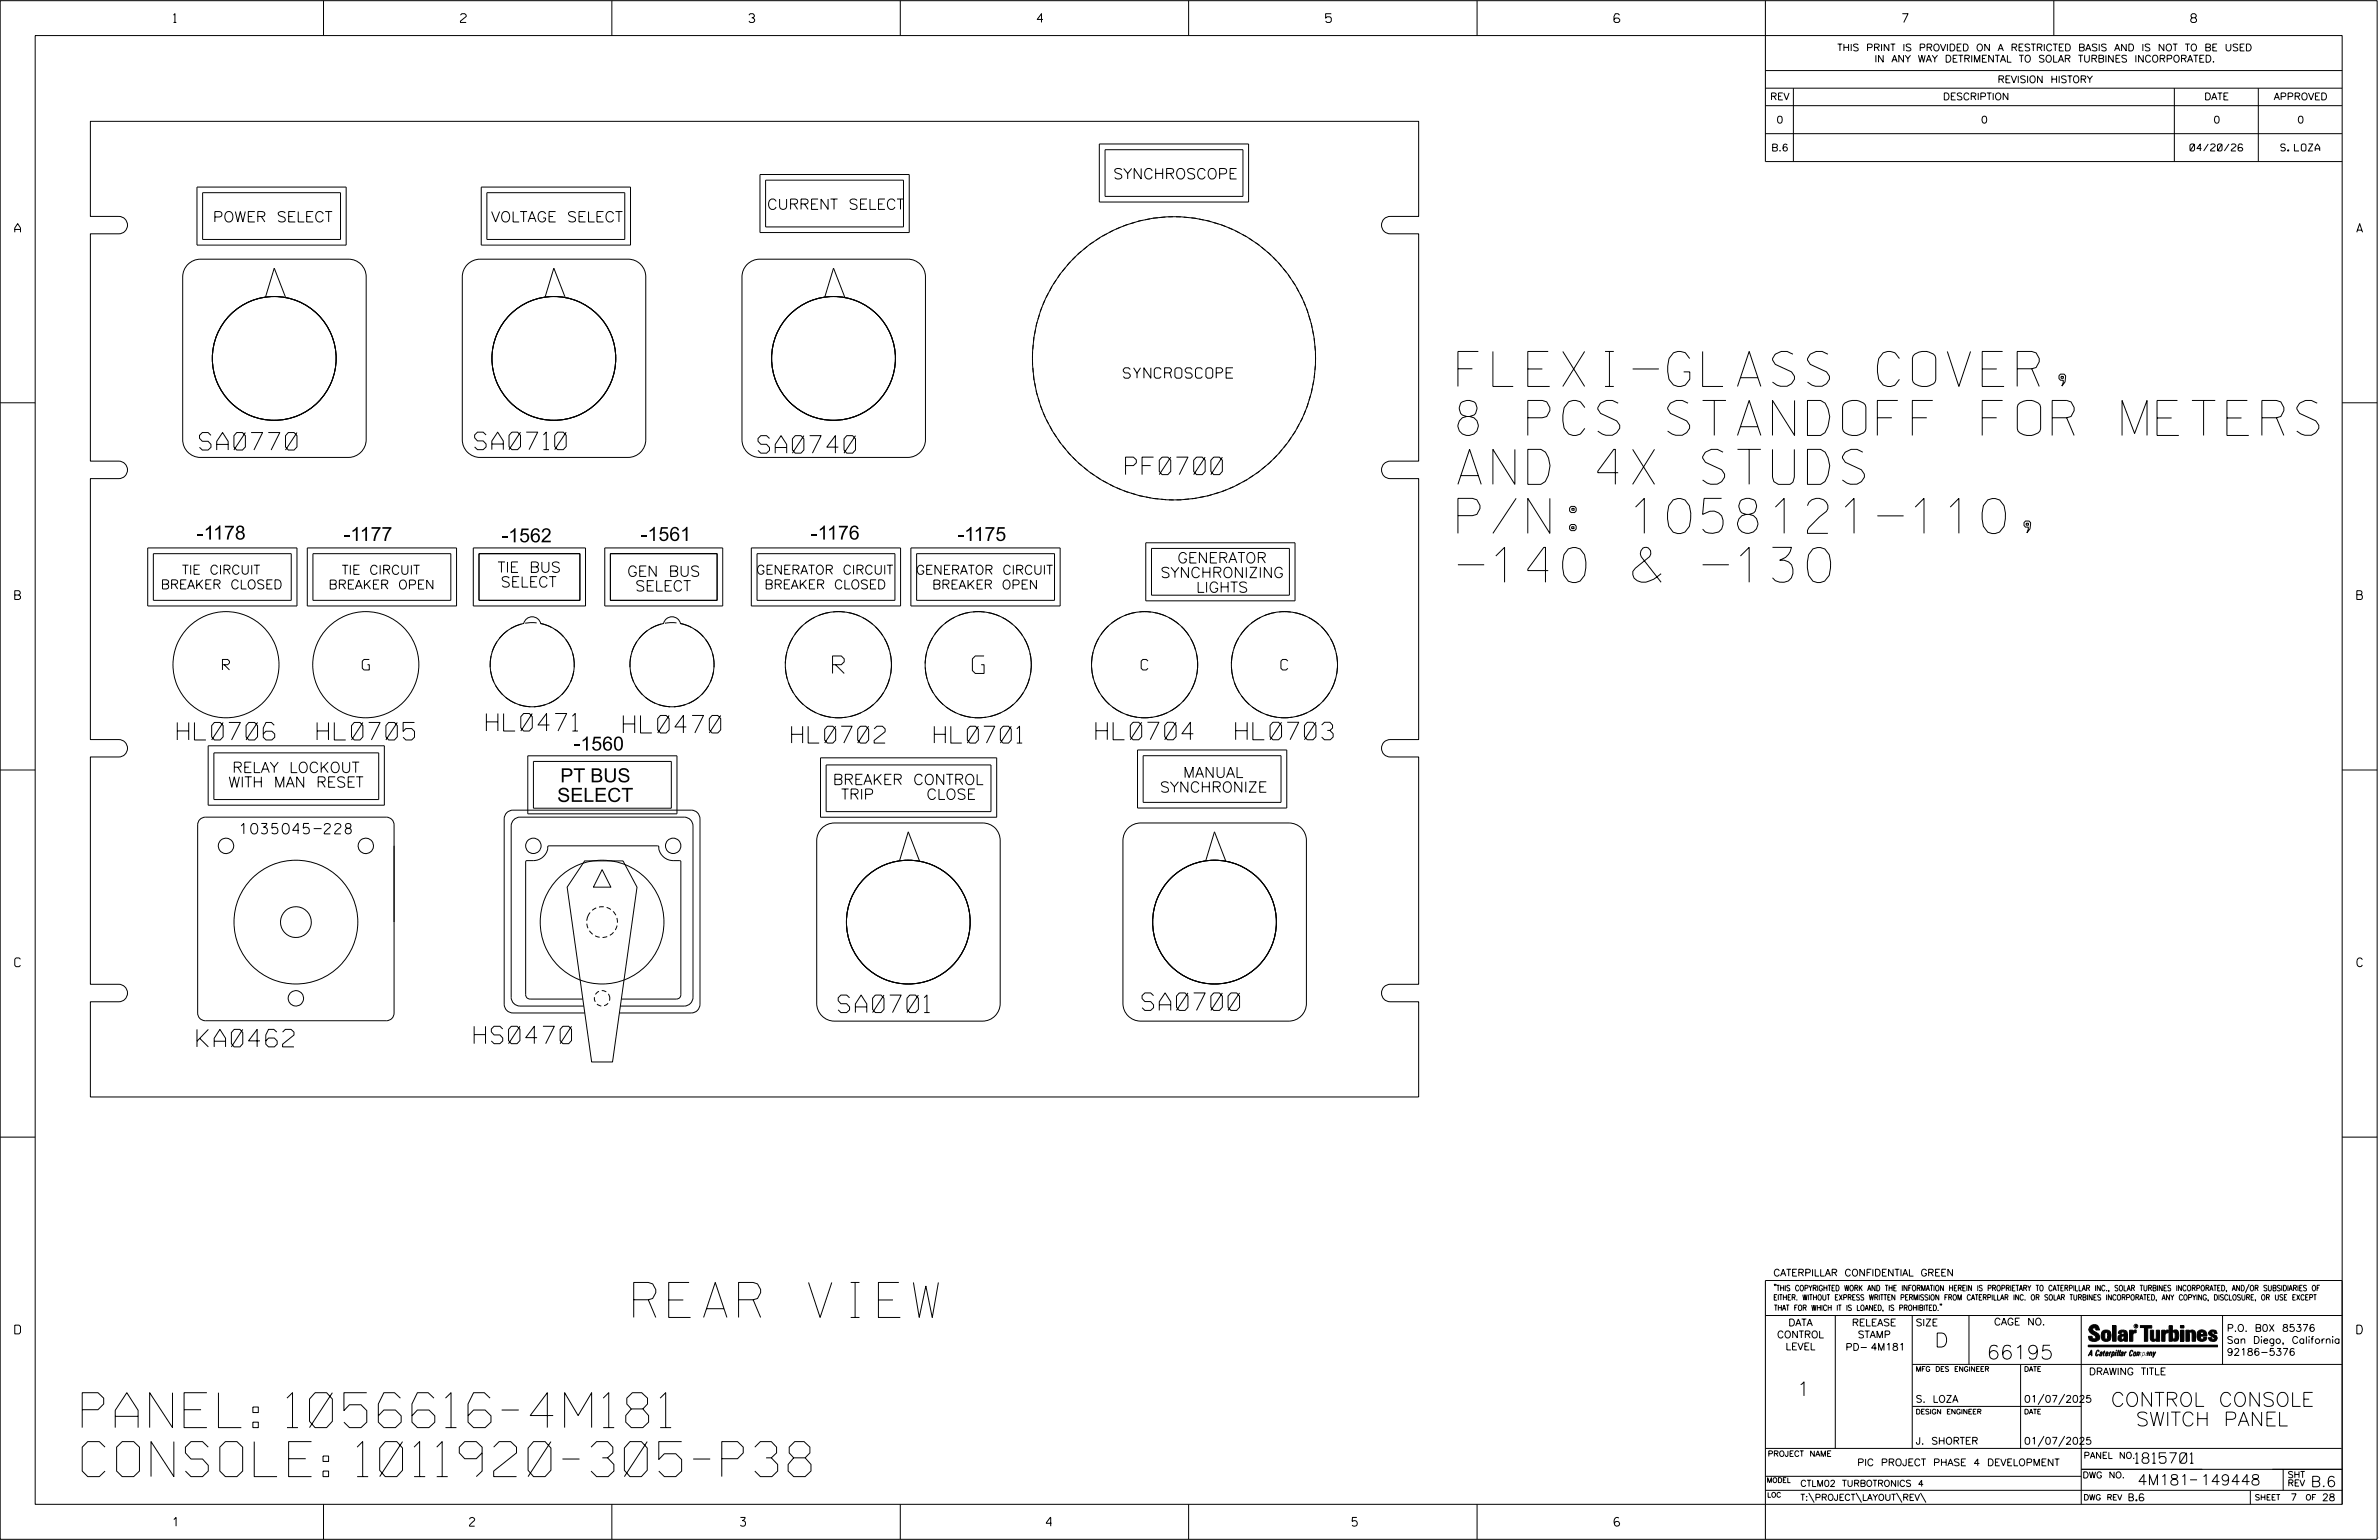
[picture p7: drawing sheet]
<svg xmlns="http://www.w3.org/2000/svg" width="864mm" height="559mm" viewBox="0 0 864 559" stroke-linecap="round" stroke-linejoin="round" font-family="sans-serif">
<defs><g id="words">
<g font-size="12.7">
<text x="529.2" y="140.2">FLEXI-GLASS COVER,</text>
<text x="529.2" y="158">8 PCS STANDOFF FOR METERS</text>
<text x="529.2" y="175.8">AND 4X STUDS</text>
<text x="529.2" y="193.5">P/N: 1058121-110,</text>
<text x="529.2" y="211.3">-140 &amp; -130</text>
<text x="230" y="478">REAR VIEW</text>
<text x="29.8" y="518">PANEL: 1056616-4M181</text>
<text x="29.8" y="535.8">CONSOLE: 1011920-305-P38</text>
</g>
<g font-size="6.3">
<text x="72.4" y="163.3">SA0770</text>
<text x="172.3" y="163.2">SA0710</text>
<text x="275.2" y="164.4">SA0740</text>
<text x="408.6" y="172.2">PF0700</text>
<text x="302.2" y="244.4">R</text>
<text x="353" y="244.4">G</text>
<text x="64.4" y="268.5">HL0706</text>
<text x="115.1" y="268.5">HL0705</text>
<text x="176.6" y="265.2">HL0471</text>
<text x="226.3" y="266">HL0470</text>
<text x="397.8" y="268.4">HL0704</text>
<text x="448.6" y="268.4">HL0703</text>
<text x="304.3" y="367.4">SA0701</text>
<text x="414.6" y="366.6">SA0700</text>
<text x="71.5" y="379.9">KA0462</text>
<text x="172.1" y="378.7">HS0470</text>
</g>
<g font-size="6.1">
<text x="287.4" y="269.6">HL0702</text>
<text x="339.2" y="269.6">HL0701</text>
</g>
<g font-size="5.1">
<text x="71.6" y="195.8">-1178</text>
<text x="124.8" y="196.3">-1177</text>
<text x="182.2" y="196.8">-1562</text>
<text x="232.7" y="196.3">-1561</text>
<text x="294.5" y="195.8">-1176</text>
<text x="347.7" y="196.3">-1175</text>
<text x="208.4" y="272.3">-1560</text>
<text x="203.4" y="283.9">PT BUS</text>
<text x="202.3" y="291">SELECT</text>
<text x="702.3" y="488.8">D</text>
<text x="721.2" y="493.2">66195</text>
<text x="652.2" y="506.5">1</text>
<text x="766.3" y="510.3">CONTROL CONSOLE</text>
<text x="775.3" y="517.4">SWITCH PANEL</text>
</g>
<g font-size="3.8">
<text x="404.1" y="64.9">SYNCHROSCOPE</text>
<text x="278.5" y="76">CURRENT SELECT</text>
<text x="77.3" y="80.6">POWER SELECT</text>
<text x="178.3" y="80.6">VOLTAGE SELECT</text>
<text x="407.8" y="137.2">SYNCROSCOPE</text>
<text x="180.6" y="207.7">TIE BUS</text>
<text x="227.7" y="209.2">GEN BUS</text>
<text x="421.3" y="209.6">SYNCHRONIZING</text>
<text x="427.4" y="204.3">GENERATOR</text>
<text x="181.8" y="213">SELECT</text>
<text x="230.6" y="214.5">SELECT</text>
<text x="434.2" y="215">LIGHTS</text>
<text x="80.8" y="243.1">R</text>
<text x="131.5" y="243.1">G</text>
<text x="414.3" y="243.1">C</text>
<text x="465" y="243.1">C</text>
<text x="84.3" y="280.4">RELAY LOCKOUT</text>
<text x="82.9" y="285.7">WITH MAN RESET</text>
<text x="302.3" y="284.7">BREAKER CONTROL</text>
<text x="421.1" y="287.5">SYNCHRONIZE</text>
<text x="429.5" y="282.2">MANUAL</text>
<text x="305.3" y="290.1">TRIP</text>
<text x="330.9" y="290.1">CLOSE</text>
<text x="87.2" y="302.6">1035045-228</text>
<text x="775.1" y="531">1815701</text>
<text x="775.9" y="538.9">4M181</text>
<text x="798.8" y="538.9">149448</text>
<text x="838.8" y="539.5">B.6</text>
</g>
<g font-size="3.3">
<text x="66.1" y="208.4">TIE CIRCUIT</text>
<text x="124" y="208.4">TIE CIRCUIT</text>
<text x="274.5" y="208.4">GENERATOR CIRCUIT</text>
<text x="332.5" y="208.4">GENERATOR CIRCUIT</text>
<text x="58.4" y="213.7">BREAKER CLOSED</text>
<text x="119.2" y="213.8">BREAKER OPEN</text>
<text x="277.5" y="213.7">BREAKER CLOSED</text>
<text x="338.4" y="213.8">BREAKER OPEN</text>
</g>
<g font-size="3.2">
<text x="63" y="8.2">1</text>
<text x="167.2" y="8.2">2</text>
<text x="271.8" y="8.2">3</text>
<text x="376.5" y="8.2">4</text>
<text x="481.2" y="8.2">5</text>
<text x="690.6" y="8.2">7</text>
<text x="795.3" y="8.2">8</text>
<text x="5.4" y="84.3">A</text>
<text x="855.5" y="84.3">A</text>
<text x="5.4" y="217.5">B</text>
<text x="855.6" y="217.5">B</text>
<text x="5.4" y="350.8">C</text>
<text x="855.6" y="350.8">C</text>
<text x="5.4" y="484">D</text>
<text x="855.6" y="484">D</text>
<text x="62.8" y="553.8">1</text>
<text x="170.4" y="553.8">2</text>
<text x="268.8" y="553.8">3</text>
<text x="379.8" y="553.8">4</text>
<text x="490.8" y="553.8">5</text>
<text x="585.9" y="553.8">6</text>
</g>
<g font-size="2.5">
<text x="666.9" y="18.5">THIS PRINT IS PROVIDED ON A RESTRICTED BASIS AND IS NOT TO BE USED</text>
<text x="680.5" y="22.6">IN ANY WAY DETRIMENTAL TO SOLAR TURBINES INCORPORATED.</text>
<text x="725.1" y="30">REVISION HISTORY</text>
<text x="642.6" y="36.3">REV</text>
<text x="705.3" y="36.3">DESCRIPTION</text>
<text x="800.2" y="36.3">DATE</text>
<text x="825.4" y="36.3">APPROVED</text>
<text x="644.9" y="44.7">0</text>
<text x="719.1" y="44.7">0</text>
<text x="803.5" y="44.7">0</text>
<text x="834" y="44.7">0</text>
<text x="643" y="54.8">B.6</text>
<text x="795" y="54.8">04/20/26</text>
<text x="827.9" y="54.8">S. LOZA</text>
<text x="643.8" y="463">CATERPILLAR CONFIDENTIAL GREEN</text>
<text x="645.1" y="485.5">CONTROL</text>
<text x="649.2" y="481.1">DATA</text>
<text x="672.3" y="481.1">RELEASE</text>
<text x="674.4" y="485.5">STAMP</text>
<text x="695.4" y="481.1">SIZE</text>
<text x="723.8" y="480.8">CAGE NO.</text>
<text x="808.4" y="483.1">P.O. B0X 85376</text>
<text x="648.2" y="489.8">LEVEL</text>
<text x="669.9" y="490">PD- 4M181</text>
<text x="808.4" y="487.5">San Diego, California</text>
<text x="808.4" y="491.8">92186-5376</text>
<text x="758.3" y="498.9">DRAWING TITLE</text>
<text x="695.4" y="508.9">S. LOZA</text>
<text x="734.8" y="508.9">01/07/2025</text>
<text x="695.4" y="524.1">J. SHORTER</text>
<text x="734.8" y="524.1">01/07/2025</text>
<text x="674.2" y="531.9">PIC PROJECT PHASE 4 DEVELOPMENT</text>
<text x="772.8" y="544.6">B.6</text>
<text x="831.4" y="544.6">7</text>
<text x="842.9" y="544.6">28</text>
</g>
<g font-size="2.3">
<text x="756.4" y="529.2">PANEL NO.</text>
<text x="653.5" y="539.4">CTLM02 TURBOTRONICS 4</text>
<text x="756" y="536.3">DWG NO.</text>
<text x="830.4" y="539.3">REV</text>
<text x="830.4" y="536.2">SHT</text>
<text x="653.5" y="544.5">T:\PROJECT\LAYOUT\REV\</text>
</g>
<g font-size="2">
<text x="643.8" y="468.4">&quot;THIS COPYRIGHTED WORK AND THE INFORMATION HEREIN IS PROPRIETARY TO CATERPILLAR INC., SOLAR TURBINES INCORPORATED, AND/OR SUBSIDIARIES OF</text>
<text x="643.8" y="471.8">EITHER. WITHOUT EXPRESS WRITTEN PERMISSION FROM CATERPILLAR INC. OR SOLAR TURBINES INCORPORATED, ANY COPYING, DISCLOSURE, OR USE EXCEPT</text>
<text x="644" y="475.6">THAT FOR WHICH IT IS LOANED, IS PROHIBITED.&quot;</text>
<text x="641.7" y="528.5">PROJECT NAME</text>
<text x="756.3" y="544.3">DWG REV</text>
<text x="818.5" y="544.3">SHEET</text>
<text x="836.9" y="544.3">OF</text>
</g>
<g font-size="1.8">
<text x="695.4" y="497.6">MFG DES ENGINEER</text>
<text x="734.8" y="497.6">DATE</text>
<text x="695.4" y="513.1">DESIGN ENGINEER</text>
<text x="734.8" y="513.1">DATE</text>
<text x="641.3" y="538">MODEL</text>
<text x="641.5" y="543.3">LOC</text>
</g>
<text font-size=".9" x="775.1" y="481.7">R</text>
</g></defs>
<g fill="none" stroke="#000" stroke-width=".36">
<path d="M.1 .2h862.8v558.4h-862.8zM12.8 12.9h837.4v533h-837.4zM117.4 .2v12.7M222.1 .2v12.7M326.8 .2v12.7M431.5 .2v12.7M536.2 .2v12.7M587.9 5.5l-.5-.5h-1l-.5 1v1.7l.5 .4h1l.6-.4v-.6l-.6-.5h-1l-.5 .5M640.9 .2v58.4h209.3M745.6 .2v12.7M640.9 25.6h209.3M640.9 32h209.3"/>
<path d="M640.9 38.3h209.3M651 32v26.6M789.3 32v26.6M819.8 32v26.6M32.8 44h482.2v34.5h-10.3a3.2 3.2 0 0 0-3.2 3.2 3.2 3.2 0 0 0 3.2 3.1h10.3v82.5h-10.3a3.2 3.2 0 0 0-3.2 3.2 3.2 3.2 0 0 0 3.2 3.2h10.3v94.7h-10.3a3.2 3.2 0 0 0-3.2 3.1 3.2 3.2 0 0 0 3.2 3.2h10.3v82.5h-10.3a3.2 3.2 0 0 0-3.2 3.1 3.2 3.2 0 0 0 3.2 3.2h10.3v34.5h-482.2v-34.5h10.3a3.2 3.2 0 0 0 3.2-3.2 3.2 3.2 0 0 0-3.2-3.1h-10.3v-82.5h10.3a3.2 3.2 0 0 0 3.2-3.2 3.2 3.2 0 0 0-3.2-3.1h-10.3v-94.7h10.3a3.2 3.2 0 0 0 3.2-3.2 3.2 3.2 0 0 0-3.2-3.2h-10.3v-82.5h10.3a3.2 3.2 0 0 0 3.2-3.1 3.2 3.2 0 0 0-3.2-3.2h-10.3zM399.1 52.2h54.1v21.1h-54.1zM401.1 54.3h50.1v17h-50.1zM640.9 48.5h209.3M71.5 67.9h54.2v21h-54.2zM73.6 69.9h50v17h-50zM174.7 67.9h54.2v21h-54.2zM176.7 69.9h50.1v17h-50.1z"/>
<path d="M275.9 63.3h54.2v21.1h-54.2zM277.9 65.4h50.1v16.9h-50.1zM68.2 96l2.4-1.6 2.1-.3h53.9a6.4 6.4 0 0 1 6.3 6.3v59.2a6.5 6.5 0 0 1-6.4 6.4h-53.8a6.4 6.4 0 0 1-6.4-6.4v-59.1l.7-2.8zM169.7 96l2.4-1.6 2.1-.3h53.9a6.4 6.4 0 0 1 6.3 6.3v59.2a6.4 6.4 0 0 1-6.4 6.4h-53.8a6.4 6.4 0 0 1-6.4-6.4v-59.1l.6-2.8zM271.2 96l2.4-1.6 2.1-.3h53.9a6.4 6.4 0 0 1 6.4 6.3v59.2a6.5 6.5 0 0 1-6.5 6.4h-53.8a6.4 6.4 0 0 1-6.4-6.4v-59.1l.7-2.8zM96.4 107.8l3.2-10.5 4.1 10.7M197.9 107.8l3.1-10.5 4.2 10.7M299.4 107.8l3.2-10.5 4.1 10.7M.1 146.2h12.7M850.2 146.2h12.7M53.6 198.8h54.2v21.1h-54.2zM111.5 198.8h54.2v21.1h-54.2z"/>
<path d="M171.8 198.8h40.7v21.1h-40.7zM219.5 198.8h42.9v21.1h-42.9zM272.7 198.8h54.2v21.1h-54.2zM330.7 198.8h54.1v21.1h-54.1zM415.9 197h54.2v21h-54.2zM418 199h50.1v17h-50.1zM55.7 200.9h50v16.9h-50zM113.6 200.9h50.1v16.9h-50.1zM173.9 200.9h36.6v16.9h-36.6zM221.6 200.9h38.7v16.9h-38.7zM274.8 200.9h50.1v16.9h-50.1zM332.7 200.9h50.1v16.9h-50.1z"/>
<path d="M182.2 230.6a15.3 15.3 0 0 1 7.9-4.4 3.2 3.2 0 0 1 3.1-2.4 3.2 3.2 0 0 1 3.1 2.4 15.3 15.3 0 0 1 11 20.8 15.3 15.3 0 0 1-22.5 7 15.3 15.3 0 0 1-2.6-23.4zM233 230.6a15.3 15.3 0 0 1 7.9-4.4 3.2 3.2 0 0 1 3-2.4 3.2 3.2 0 0 1 3.1 2.4 15.3 15.3 0 0 1 11.1 20.8 15.3 15.3 0 0 1-22.5 7 15.3 15.3 0 0 1-2.6-23.4zM.1 279.4h12.7M75.6 270.6h63.9v21.6h-63.9zM77.6 273.2h59.9v16.9h-59.9zM191.6 274.2h54.1v21.1h-54.1zM193.6 276.3h50.1v17h-50.1zM297.9 275h63.9v21.5h-63.9zM299.9 277.6h59.8v16.9h-59.8zM412.9 272.1h54.2v21.1h-54.2zM415 274.2h50v16.9h-50zM850.2 279.4h12.7"/>
<path d="M72.6 297.4l1.1-.7 .8-.2h65.8a2.83 2.83 0 0 1 2.8 2.8v68.3a2.77 2.77 0 0 1-2.8 2.8h-65.8a2.77 2.77 0 0 1-2.7-2.8v-68.3l.3-1.2zM191.3 312.3l-.5 .4v48.2a1.57 1.57 0 0 0 1.6 1.6h19.2M198.8 307.3a5.2 5.2 0 0 1-5.2 5h-2.4M198.8 307.4l.5-.5h39.4l.4 .5M212.2 312.4h14l5 9.5-8.8 63.4h-7.6l-8.9-63.4zM218.6 315.6l3.2 6.3h-6.4zM239.1 307.3a5.2 5.2 0 0 0 5.3 5h2.3l.5 .4v48.2a1.57 1.57 0 0 1-1.6 1.6h-20M298.4 300.5l1.7-1.2 2.8-.7h53.9a6.3 6.3 0 0 1 6.3 6.3v59.2a6.4 6.4 0 0 1-6.4 6.4h-53.8a6.5 6.5 0 0 1-6.4-6.4v-59.1l.6-2.8zM326.5 312.3l3.2-10.5 4.1 10.7M409.5 300.5l2.4-1.5 2.2-.4h53.8a6.3 6.3 0 0 1 6.3 6.3v59.2a6.4 6.4 0 0 1-6.4 6.4h-53.7a6.4 6.4 0 0 1-6.5-6.4v-59.1l.4-2.1zM437.7 312.3l3.2-10.5 4.1 10.7M211.9 365.1h-23.2a3.3 3.3 0 0 1-3.1-3.2v-62.2a3.3 3.3 0 0 1 3.1-3.2h59.7a3.3 3.3 0 0 1 3.2 3.2v62.2a3.3 3.3 0 0 1-3.2 3.2h-23.2"/>
<path d="M212.3 367.6h-26.1a3.2 3.2 0 0 1-3.2-3.2v-67.3a3.2 3.2 0 0 1 3.2-3.1h64.7a3.2 3.2 0 0 1 3.2 3.1v67.3a3.2 3.2 0 0 1-3.2 3.2h-26M.1 412.6h12.7M850.2 412.6h12.7M640.9 477.3h209.3M644.2 466.1l-.1 .4M644.7 466.1l-.2 .4M666.2 477.3v48.3M694.2 477.3v48.3M704.4 473.3l-.1 .4M704.8 473.3l-.1 .4M714.8 477.3v17.8M755.5 477.3v68.6"/>
<path d="M806.8 477.3v17.8M816.5 466l-1.4 3.1M850.2 464.6h-209.3v94M850.2 464.8v81.1M694.2 495.1h156M733.5 495.1v30.5M758.6 481.4a2.02 2.02 0 0 1 3.1-.1l.5 1.3h-1.3l-.2-.6-.4-.2-.6 .1-.1 .4 .4 .7a2.46 2.46 0 0 1 2.2 2.9 2.83 2.83 0 0 1-3.8 .3l-.3-1.3h1.3l.2 .7 .6 .3 .5-.2 .2-.5-.4-.6-1.9-1.2-.4-.9zM759.2 491.3h-.7l.7-1.2v1.9h.2l-.1-2.1-1.3 2.1 .5-.5h.7M761.3 490l.3-.2 .4 .3-.1 .3-.3-.4-.4 .3-.3 1.6h.4l.4-.5-.3 .6-.4 .1-.3-.4zM762.6 490.6l.5-.1-.1 1.4h-.9a.74 .74 0 0 1 .9-.8l-.3 .7-.5 .1 .2-.5 .6-.2v-.5l-.7 .2zM763 483.2a2.17 2.17 0 0 1 3.1 0l.3 1.4-.3 1.5a2.17 2.17 0 0 1-3.1 0l-.3-1.5zM763.6 490.5l.4-.4 .2 .6h-.3l-.3 .9 .2 .4-.3-.1z"/>
<path d="M764.1 483.7l.5-.4 .4 .3v2.2l-.4 .2-.5-.2zM764.6 491.1l.6 .2v-.7l-.4-.1-.4 .6-.1 .8h.6M764.6 491.1l-.1 .8h.4M764.6 482.6v.8M764.8 490.7l.4 .1v.3h-.6zM765 491.5l-.1 .4zM766 490.5l-.5 1.5zM766 490.8l.4-.3-.4 .4M766.9 481h1.3v5.7h-1.3zM767 490.8l.5 .1-.3 .8-.4 .2zM767.3 490.5h-.5l-.5 2M767.3 490.5a.8 .8 0 0 1 .2 1 .8 .8 0 0 1-.9 .4l-.1 .6"/>
<path d="M767.3 490.5l-.1 .2M768.1 490.5l-.4 1.5zM768.2 489.9h.3l-.1 .2h-.2zM769 489.9l-.5 2.1zM769.7 489.9l-.6 2.1zM770.1 491.4l.5-.3-.5 .8zM770.4 491.9h.1M770.6 491.1l.1-.4-.7 .2 .1-.3 .6-.1 .2 .3-.5 1.1M770.6 491.1a.74 .74 0 0 0-.8 .8h.6M771 484.8h-.7l-.3 .6 .4 .7 .5-.3 .1-2.4h-.8l-.1 .4h-1.2a1.71 1.71 0 0 1 1.8-1.3 1.71 1.71 0 0 1 1.6 1.4v2.8h-1.1l-.1-.6M771 484.2l-1.5 .1a1.41 1.41 0 0 0 0 2.4l.5 .1 1.1-.7M771.2 486.1h-.1"/>
<path d="M771.4 490.5l.1 .3 .4-.3-.9 1.5zM771.5 490.8h.1M773 482.7h1.2v.5l.5-.5 .7-.1v1h-.6l-.5 .4-.1 2.7h-1.2zM773.3 490.3l.6-.4 .4 .2-.1 .4-.3-.4a1.28 1.28 0 0 0-.5 1.8l.6-.4-.1 .4-.8 .1zM774.7 490.8l.5-.3a.88 .88 0 0 1 .2 .9 .88 .88 0 0 1-.7 .7l-.2-.2zM774.8 490.9h.5l-.3 1h-.3l-.2-.2zM775.2 490.5l-.1 .2M776.8 481h4.3v.9h-1.5v4.8h-1.3M776.8 490.6l-.8 .2v-.3l-.4 1.5 .8-1.3v1.3l.3-1.2M779.3 491.1h.4M779.6 490.5h.3l-.3 1.4M779.6 490.7h.2l-.1 .4"/>
<path d="M779.7 491.1l-.1 .4M779.7 491.1l-.4 .2M780.1 492l.4-1.5 .1 .3 .3-.3 .3 .2-.3 1.3v-1.3l-.7 1.3M780.6 482.7h1.2v2.7l.1 .4 .4 .3 .4-.7v-2.7h1.2l.1 4h-1.3v-.5l-1.1 .6-.7-.3-.3-.7zM781.6 492.5l1-2-.8 1.3-.2-1.3-.2 2M784.7 482.7h1.2v.5l.5-.5 .7-.1v1h-.5l-.6 .4-.1 2.7h-1.2zM787.4 481h1.2v2a1.4 1.4 0 0 1 2.2 .2l.1 1.4-.4 1.9-1.5 .1-.4-.5v-1l.5 .9 .5-.3v-2.1l-.5-.4-.5 .7v2.8h-1.2zM791.5 482.7h1.3v4h-1.3zM791.5 481h1.3v.9h-1.3zM793.5 482.7h1.3v.4l.7-.5 1.1 .2 .4 .6v3.3h-1.2l-.3-3.4-.7 .2v3.2h-1.3zM794.8 483.1h.1M797.7 483.2a1.92 1.92 0 0 1 2.4-.5 1.92 1.92 0 0 1 1 2.1h-2.3v.8l.6 .5 .5-.3v-.5h1.2a1.83 1.83 0 0 1-2.1 1.4 1.83 1.83 0 0 1-1.5-2.1z"/>
<path d="M798.8 484.2v.6M799.1 483.4h.6l.2 .8h-1.1zM804.6 482.9a1.84 1.84 0 0 0-2.9 .8 3.3 3.3 0 0 0 2.2 1.9l-.5 .5-.4-.3-.1-.4h-1.2l.1 .6a1.92 1.92 0 0 0 2.9 .4M804.9 483.8h-1.2l-.2-.6-.5 .1-.1 .3 .1 .3 1.8 .9M805.1 488.1h-47.1v.6h47.1M694.2 510.3h61.3M742 505.8l-2.2 3.9M749.5 505.8l-2.2 3.9M640.9 525.6h209.2M640.9 535.7h114.6M742 521.1l-2.2 3.8M749.5 521.1l-2.2 3.8"/>
<path d="M755.5 533.2h94.7M795 537h2.6M828.8 533.2v7.6M117.4 545.9v12.7M222.1 545.9v12.7M326.8 545.9v12.7M431.5 545.9v12.7M536.2 545.9v12.7M640.9 540.8h209.3M656.6 541.7l2 3.5M673.8 541.7l1.9 3.5M688.4 541.7l2 3.5"/>
<path d="M697.2 541.7l1.9 3.5M816.9 541v4.9"/>
<circle cx="99.6" cy="130.1" r="22.5"/>
<circle cx="201.1" cy="130.1" r="22.5"/>
<circle cx="302.6" cy="130.1" r="22.5"/>
<circle cx="426.2" cy="130" r="51.4"/>
<circle cx="82" cy="241.2" r="19.3"/>
<circle cx="132.8" cy="241.2" r="19.3"/>
<circle cx="304.3" cy="241.2" r="19.3"/>
<circle cx="355.1" cy="241.2" r="19.3"/>
<circle cx="415.5" cy="241.2" r="19.3"/>
<circle cx="466.3" cy="241.2" r="19.3"/>
<circle cx="82" cy="306.9" r="2.79"/>
<circle cx="132.8" cy="306.9" r="2.79"/>
<circle cx="193.6" cy="306.9" r="2.8"/>
<circle cx="244.4" cy="306.9" r="2.79"/>
<circle cx="107.4" cy="334.6" r="5.6"/>
<circle cx="107.4" cy="334.6" r="22.5"/>
<circle cx="218.6" cy="334.6" r="22.5"/>
<circle cx="329.7" cy="334.6" r="22.5"/>
<circle cx="440.9" cy="334.6" r="22.5"/>
<circle cx="107.4" cy="362.3" r="2.8"/>
<circle cx="775.4" cy="481.2" r=".69"/>
</g>
<path d="M477.6 130a51.4 51.4 0 0 0-76.3-45 51.4 51.4 0 0 0-2.5 88.5 51.4 51.4 0 0 0 78.7-40.6l.1-2.9M213.4 332.4a5.6 5.6 0 0 0 5.7 7.7 5.6 5.6 0 0 0 4.2-8.6 5.6 5.6 0 0 0-9.6 .4l-.3 .5M221.4 362.3a2.8 2.8 0 0 0-4.1-2.6 2.8 2.8 0 0 0-.4 4.8 2.8 2.8 0 0 0 4.4-1.8l.1-.4" fill="none" stroke="#000" stroke-width=".36" stroke-dasharray="1.7 1.1" stroke-linecap="butt"/>
<path d="M208.5 241.2a15.3 15.3 0 0 0-22.5-13.4 15.3 15.3 0 0 0-1.3 26.1 15.3 15.3 0 0 0 23.7-11.2l.1-1.5M259.2 241.2a15.3 15.3 0 0 0-22.5-13.5 15.3 15.3 0 0 0-1.2 26.2 15.3 15.3 0 0 0 23.6-11.2l.1-1.5M323.6 241.2a19.3 19.3 0 0 0-28.4-16.9 19.3 19.3 0 0 0-1.4 33 19.3 19.3 0 0 0 29.7-14.4l.1-1.7M374.4 241.2a19.3 19.3 0 0 0-28.4-16.9 19.3 19.3 0 0 0-1.5 33 19.3 19.3 0 0 0 29.8-14.4l.1-1.7M434.8 241.2a19.3 19.3 0 0 0-28.4-16.9 19.3 19.3 0 0 0-1.5 33 19.3 19.3 0 0 0 29.8-14.4l.1-1.7M485.5 241.2a19.3 19.3 0 0 0-28.3-17 19.3 19.3 0 0 0-1.6 33 19.3 19.3 0 0 0 29.9-14.3v-1.7" fill="none" stroke="#000" stroke-width=".36" stroke-dasharray="4.2 1.4" stroke-linecap="butt"/>
<g fill="#000">
<path d="M768.1 490.5l-.4 1.5zM768.2 489.9h.3l-.1 .2h-.2zM769 489.9l-.5 2.1zM769.7 489.9l-.6 2.1zM791.5 481h1.3v.9h-1.3zM791.5 482.7h1.3v4h-1.3zM758 488.1h47.1v.6h-47.1z"/>
<path d="M759.2 489.9l-1.2 2.1 .5-.5h.7v.5h.2zM759.2 490.1v1.2h-.7z" fill-rule="evenodd"/>
<path d="M758.6 481.4a2.02 2.02 0 0 1 3.1-.1l.5 1.3h-1.3l-.2-.6-.4-.2-.6 .1-.1 .4 .4 .7a2.46 2.46 0 0 1 2.2 2.9 2.83 2.83 0 0 1-3.8 .3l-.3-1.3h1.3l.2 .7 .6 .3 .5-.2 .2-.5-.4-.6-1.9-1.2-.4-.9z" fill-rule="evenodd"/>
<path d="M761.3 490l.3-.2 .4 .3-.1 .3-.3-.4-.4 .3-.3 1.6h.4l.4-.5-.3 .6-.4 .1-.3-.4z" fill-rule="evenodd"/>
<path d="M762.6 490.6l.5-.1-.1 1.4h-.9a.74 .74 0 0 1 .9-.8l-.6 .3-.2 .5 .5-.1 .3-.6v-.5l-.7 .2z" fill-rule="evenodd"/>
<path d="M763.6 490.5l.4-.4 .2 .6h-.3l-.3 .9 .2 .4-.3-.1z" fill-rule="evenodd"/>
<path d="M764.8 490.5l.5 .3-.1 .5h-.6l.6-.2v-.3l-.4-.1-.3 1.2h.4l.3-.4-.6 .6-.3-.2v-.4z" fill-rule="evenodd"/>
<path d="M763 483.2a2.17 2.17 0 0 1 3.1 0l.3 1.4-.3 1.5a2.17 2.17 0 0 1-3.1 0l-.3-1.5zM764.1 483.7v2.1l.5 .2 .4-.2v-2.2l-.4-.3z" fill-rule="evenodd"/>
<path d="M766 490.5v.3l.4-.1-.4 .2-.5 1.1z" fill-rule="evenodd"/>
<path d="M766.8 490.5l-.5 2 .3-.6a.71 .71 0 0 0 .9-.5 .71 .71 0 0 0-.4-.9zM767 490.8l.5 .1-.3 .8-.4 .2z" fill-rule="evenodd"/>
<path d="M766.9 481h1.3v5.7h-1.3z" fill-rule="evenodd"/>
<path d="M770.1 490.6l.6-.1 .2 .3-.4 1.2-.5 .1-.2-.5 .3-.5h.5l-.7 .5v.3l.4-.1 .4-.9-.5-.2-.2 .2z" fill-rule="evenodd"/>
<path d="M769.4 482.8l-.5 1h1.2l.1-.4h.8v.8l-1.5 .1a1.41 1.41 0 0 0 0 2.4l.5 .1 1.1-.7 .1 .6h1.1v-2.8a1.79 1.79 0 0 0-2.4-1.2zM770.3 484.8h.7l-.1 1-.5 .3-.4-.7z" fill-rule="evenodd"/>
<path d="M771.4 490.5l.1 .3 .4-.3-.9 1.5z" fill-rule="evenodd"/>
<path d="M773 482.7h1.2v.5l.5-.5 .7-.1v1h-.6l-.5 .4-.1 2.7h-1.2z" fill-rule="evenodd"/>
<path d="M773.3 490.3l.6-.4 .4 .2-.1 .4-.3-.4a1.28 1.28 0 0 0-.5 1.8l.6-.4-.3 .5h-.6z" fill-rule="evenodd"/>
<path d="M774.7 490.8l-.2 1.1h.7a.96 .96 0 0 0 0-1.4zM774.8 490.9h.5l-.1 .6-.5 .4-.2-.2z" fill-rule="evenodd"/>
<path d="M776 490.5v.3l.4-.3 .2 .3 .7-.2-.3 1.4v-1.3l-.6 1.3v-1.3l-.8 1.3z" fill-rule="evenodd"/>
<path d="M776.8 481h4.3v.9h-1.5v4.8h-1.3v-4.8h-1.5z" fill-rule="evenodd"/>
<path d="M777.9 490.5l-.5 2 .3-.6a.71 .71 0 0 0 .9-.5 .71 .71 0 0 0-.4-.9zM778.1 490.8l.3-.1 .1 .4-.5 .8-.2-.5z" fill-rule="evenodd"/>
<path d="M779.3 490.6l.6-.1-.3 1.5-.7-.1a.67 .67 0 0 1 .8-.8l-.6 .3-.1 .5 .4-.1 .4-.9-.4-.2-.3 .2z" fill-rule="evenodd"/>
<path d="M780.5 490.5l.1 .3 .3-.3 .3 .2-.3 1.3v-1.3l-.8 1.3z" fill-rule="evenodd"/>
<path d="M780.6 482.7h1.2v2.7l.1 .4 .4 .3 .4-.7v-2.7h1.2l.1 4h-1.3v-.5l-1.1 .6-.7-.3-.3-.7z" fill-rule="evenodd"/>
<path d="M781.6 490.5l.2 1.3 .8-1.3-1.2 2z" fill-rule="evenodd"/>
<path d="M784.7 482.7h1.2v.5l.5-.5 .7-.1v1h-.5l-.6 .4-.1 2.7h-1.2z" fill-rule="evenodd"/>
<path d="M787.4 481h1.2v2a1.4 1.4 0 0 1 2.2 .2l.1 1.4-.4 1.9-1.5 .1-.4-.5v-1l.5 .9 .5-.3v-2.1l-.5-.4-.5 .7v2.8h-1.2z" fill-rule="evenodd"/>
<path d="M793.5 482.7h1.3v.4a1.29 1.29 0 0 1 2.2 .3v3.3h-1.2l-.3-3.4-.7 .2v3.2h-1.3z" fill-rule="evenodd"/>
<path d="M797.7 483.2a1.92 1.92 0 0 1 2.4-.5 1.92 1.92 0 0 1 1 2.1h-2.3v.8l.6 .5 .5-.3v-.5h1.2a1.83 1.83 0 0 1-2.1 1.4 1.83 1.83 0 0 1-1.5-2.1zM799.1 483.4l-.3 .8h1.1l-.2-.8z" fill-rule="evenodd"/>
<path d="M801.9 483.2a1.94 1.94 0 0 1 3 .1v.5h-1.2l-.2-.6-.5 .1-.1 .3 .1 .3 1.8 .9a1.2 1.2 0 0 1 .1 1.3 1.2 1.2 0 0 1-1.2 .7l-1.6-.4-.4-1h1.2l.1 .4 .4 .3 .5-.5a3.3 3.3 0 0 1-2.2-1.9z" fill-rule="evenodd"/>
<circle cx="761.4" cy="492" r=".07"/>
<circle cx="762.2" cy="485.1" r=".07"/>
<circle cx="769.3" cy="492" r=".07"/>
<circle cx="773.1" cy="486.7" r=".07"/>
<circle cx="791.5" cy="486.7" r=".07"/>
<circle cx="791.5" cy="481" r=".07"/>
<circle cx="794.8" cy="486.7" r=".07"/>
</g>
<use href="#words"/>
</svg>
